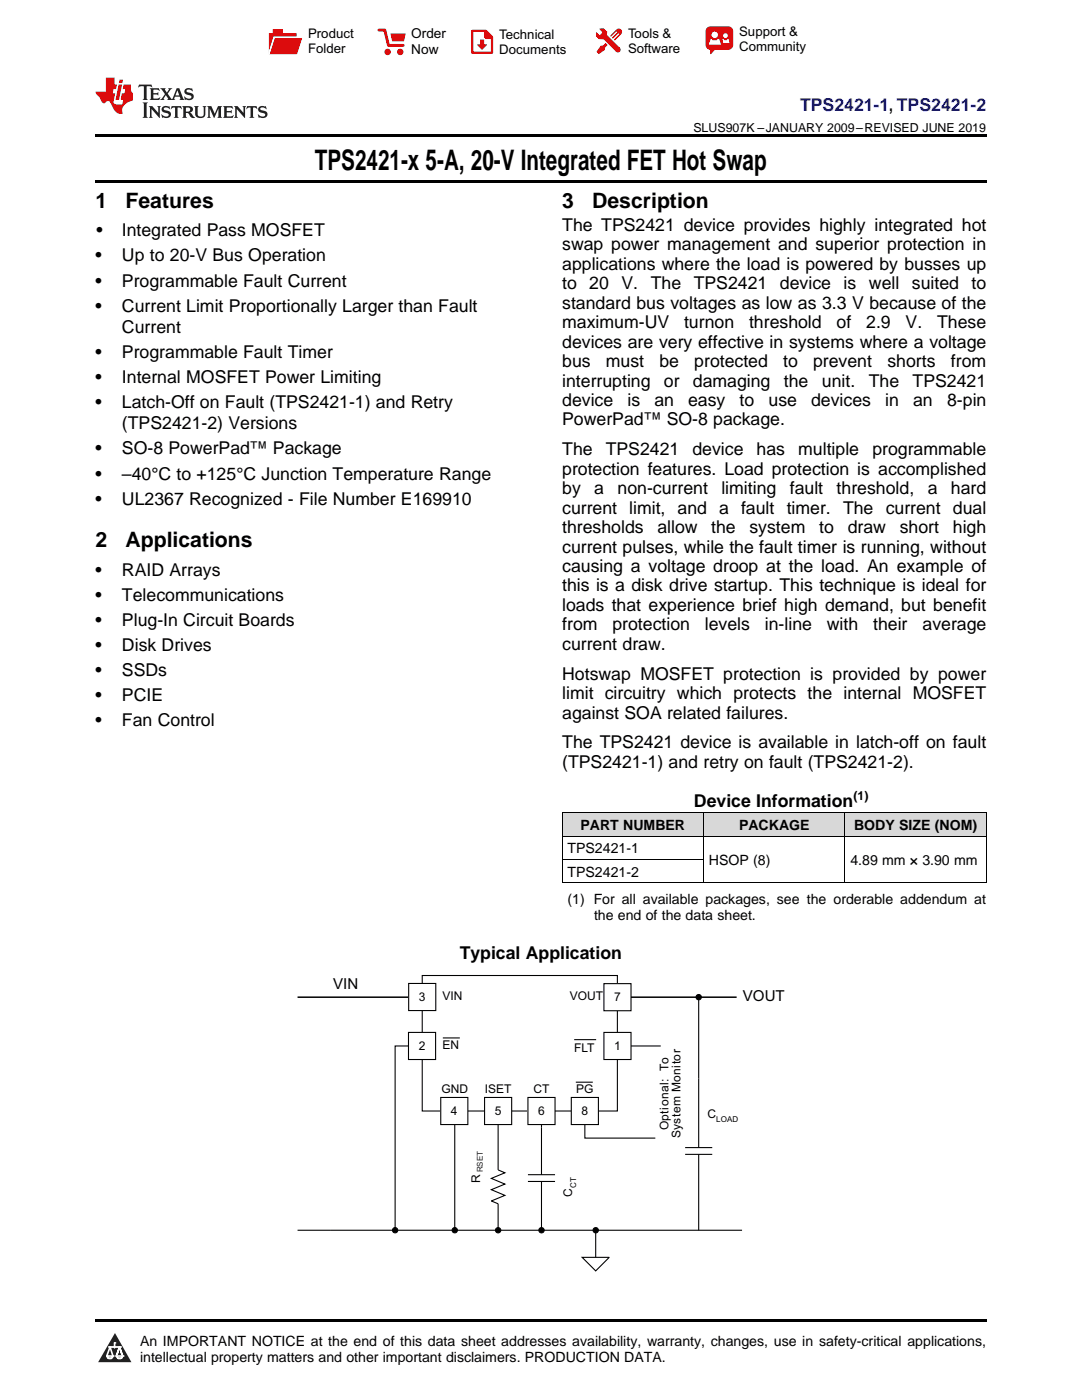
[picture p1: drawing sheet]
<svg xmlns="http://www.w3.org/2000/svg" width="216mm" height="279mm" viewBox="0 0 216 279" stroke-linecap="round" stroke-linejoin="round" font-family="sans-serif">
<defs><g id="words">
<text font-size="5.6" x="62.8" y="33.9">TPS2421-x 5-A, 20-V Integrated FET Hot Swap</text>
<g font-size="4.2">
<text x="19" y="41.5">1</text>
<text x="25" y="41.5">Features</text>
<text x="112.2" y="41.5">3</text>
<text x="118.2" y="41.5">Description</text>
<text x="19" y="109.1">2</text>
<text x="25" y="109.1">Applications</text>
</g>
<text font-size="3.5" fill="#00f" x="159.6" y="22.2">TPS2421-1, TPS2421-2</text>
<g font-size="3.5">
<text x="19.2" y="47.2">•</text>
<text x="24.3" y="47.2">Integrated Pass MOSFET</text>
<text x="112.2" y="46.1">The TPS2421 device provides highly integrated hot</text>
<text x="19" y="52.2">•</text>
<text x="24.3" y="52.2">Up to 20-V Bus Operation</text>
<text x="112.2" y="50">swap power management and superior protection in</text>
<text x="112.2" y="53.9">applications where the load is powered by busses up</text>
<text x="19" y="57.2">•</text>
<text x="24.3" y="57.2">Programmable Fault Current</text>
<text x="112.2" y="57.7">to</text>
<text x="117.6" y="57.7">20</text>
<text x="124" y="57.7">V.</text>
<text x="129.9" y="57.7">The</text>
<text x="138.4" y="57.7">TPS2421</text>
<text x="155.6" y="57.7">device</text>
<text x="168.3" y="57.7">is</text>
<text x="173.4" y="57.7">well</text>
<text x="182" y="57.7">suited</text>
<text x="193.9" y="57.7">to</text>
<text x="19" y="62.2">•</text>
<text x="24.3" y="62.2">Current Limit Proportionally Larger than Fault</text>
<text x="112.2" y="61.6">standard bus voltages as low as 3.3 V because of the</text>
<text x="112.2" y="65.5">maximum-UV</text>
<text x="136.5" y="65.5">turnon</text>
<text x="149.5" y="65.5">threshold</text>
<text x="166.9" y="65.5">of</text>
<text x="172.8" y="65.5">2.9</text>
<text x="180.7" y="65.5">V.</text>
<text x="187" y="65.5">These</text>
<text x="19" y="71.4">•</text>
<text x="24.3" y="66.4">Current</text>
<text x="24.3" y="71.4">Programmable Fault Timer</text>
<text x="112.2" y="69.4">devices are very effective in systems where a voltage</text>
<text x="19" y="76.4">•</text>
<text x="24.3" y="76.4">Internal MOSFET Power Limiting</text>
<text x="112.2" y="73.3">bus</text>
<text x="112.2" y="77.2">interrupting</text>
<text x="120.9" y="73.3">must</text>
<text x="131.6" y="73.3">be</text>
<text x="132.5" y="77.2">or</text>
<text x="138.3" y="77.2">damaging</text>
<text x="138.5" y="73.3">protected</text>
<text x="156.3" y="73.3">to</text>
<text x="156.4" y="77.2">the</text>
<text x="162.2" y="73.3">prevent</text>
<text x="164" y="77.2">unit.</text>
<text x="173.3" y="77.2">The</text>
<text x="177.1" y="73.3">shorts</text>
<text x="182.1" y="77.2">TPS2421</text>
<text x="189.7" y="73.3">from</text>
<text x="19" y="81.5">•</text>
<text x="24.3" y="81.5">Latch-Off on Fault (TPS2421-1) and Retry</text>
<text x="112.2" y="81">device</text>
<text x="125.2" y="81">is</text>
<text x="130.6" y="81">an</text>
<text x="137.3" y="81">easy</text>
<text x="147.6" y="81">to</text>
<text x="153.3" y="81">use</text>
<text x="161.9" y="81">devices</text>
<text x="176.6" y="81">in</text>
<text x="182.2" y="81">an</text>
<text x="189" y="81">8-pin</text>
<text x="24.3" y="85.7">(TPS2421-2) Versions</text>
<text x="112.2" y="84.9">PowerPad™ SO-8 package.</text>
<text x="19" y="90.7">•</text>
<text x="19" y="95.7">•</text>
<text x="24.3" y="90.7">SO-8 PowerPad™ Package</text>
<text x="24.3" y="95.7">–40°C to +125°C Junction Temperature Range</text>
<text x="112.2" y="90.9">The</text>
<text x="112.2" y="94.8">protection features. Load protection is accomplished</text>
<text x="120.9" y="90.9">TPS2421</text>
<text x="138.2" y="90.9">device</text>
<text x="151" y="90.9">has</text>
<text x="159.3" y="90.9">multiple</text>
<text x="174.1" y="90.9">programmable</text>
<text x="19" y="100.7">•</text>
<text x="24.3" y="100.7">UL2367 Recognized - File Number E169910</text>
<text x="112.2" y="98.6">by</text>
<text x="118.6" y="98.6">a</text>
<text x="123.2" y="98.6">non-current</text>
<text x="143.9" y="98.6">limiting</text>
<text x="157.6" y="98.6">fault</text>
<text x="166.9" y="98.6">threshold,</text>
<text x="185.1" y="98.6">a</text>
<text x="189.7" y="98.6">hard</text>
<text x="112.2" y="102.5">current limit, and a fault timer. The current dual</text>
<text x="112.2" y="106.4">thresholds</text>
<text x="131.2" y="106.4">allow</text>
<text x="141.9" y="106.4">the</text>
<text x="149.5" y="106.4">system</text>
<text x="163.5" y="106.4">to</text>
<text x="169.1" y="106.4">draw</text>
<text x="179.5" y="106.4">short</text>
<text x="190.1" y="106.4">high</text>
<text x="112.2" y="110.3">current pulses, while the fault timer is running, without</text>
<text x="19" y="114.9">•</text>
<text x="19" y="119.9">•</text>
<text x="24.3" y="114.9">RAID Arrays</text>
<text x="24.3" y="119.9">Telecommunications</text>
<text x="112.2" y="114.2">causing a voltage droop at the load. An example of</text>
<text x="112.2" y="118">this is a disk drive startup. This technique is ideal for</text>
<text x="19" y="124.9">•</text>
<text x="24.3" y="124.9">Plug-In Circuit Boards</text>
<text x="112.2" y="121.9">loads that experience brief high demand, but benefit</text>
<text x="112.2" y="125.8">from</text>
<text x="122.2" y="125.8">protection</text>
<text x="140.6" y="125.8">levels</text>
<text x="152.6" y="125.8">in-line</text>
<text x="165" y="125.8">with</text>
<text x="174.2" y="125.8">their</text>
<text x="184.1" y="125.8">average</text>
<text x="19" y="129.9">•</text>
<text x="24.3" y="129.9">Disk Drives</text>
<text x="112.2" y="129.7">current draw.</text>
<text x="19" y="134.9">•</text>
<text x="24.3" y="134.9">SSDs</text>
<text x="112.2" y="135.6">Hotswap MOSFET protection is provided by power</text>
<text x="19" y="139.9">•</text>
<text x="24.3" y="139.9">PCIE</text>
<text x="112.2" y="139.5">limit circuitry which protects the internal MOSFET</text>
<text x="112.2" y="143.4">against SOA related failures.</text>
<text x="19" y="144.9">•</text>
<text x="24.3" y="144.9">Fan Control</text>
<text x="112.2" y="149.4">The TPS2421 device is available in latch-off on fault</text>
<text x="112.2" y="153.2">(TPS2421-1) and retry on fault (TPS2421-2).</text>
<text x="138.5" y="161">Device Information</text>
<text x="91.7" y="191.4">Typical Application</text>
</g>
<g font-size="3">
<text x="66.5" y="197.4">VIN</text>
<text x="148.2" y="199.8">VOUT</text>
</g>
<g font-size="2.8">
<text x="115.8" y="165.6">PART NUMBER</text>
<text x="147.5" y="165.6">PACKAGE</text>
<text x="170.4" y="165.6">BODY SIZE (NOM)</text>
<text x="113.2" y="170.3">TPS2421-1</text>
<text x="141.5" y="172.6">HSOP (8)</text>
<text x="169.7" y="172.6">4.89 mm × 3.90 mm</text>
<text x="113.2" y="174.9">TPS2421-2</text>
<text x="113.2" y="180.4">(1) For all available packages, see the orderable addendum at</text>
<text x="118.5" y="183.6">the end of the data sheet.</text>
<text x="27.9" y="268.6">An IMPORTANT NOTICE at the end of this data sheet addresses availability, warranty, changes, use in safety-critical applications,</text>
<text x="27.9" y="271.8">intellectual property matters and other important disclaimers. PRODUCTION DATA.</text>
</g>
<g font-size="2.7">
<text x="82.1" y="7.7">Order</text>
<text x="82.1" y="10.7">Now</text>
</g>
<g font-size="2.6">
<text x="61.5" y="7.6">Product</text>
<text x="61.5" y="10.6">Folder</text>
<text x="99.6" y="7.8">Technical</text>
<text x="99.6" y="10.8">Documents</text>
<text x="125.3" y="7.6">Tools &amp;</text>
<text x="125.3" y="10.6">Software</text>
<text x="147.5" y="7.2">Support &amp;</text>
<text x="147.5" y="10.2">Community</text>
</g>
<g font-size="2.5">
<text x="138.4" y="26.3">SLUS907K –JANUARY 2009–REVISED JUNE 2019</text>
<text x="170.3" y="159.6">(1)</text>
</g>
<g font-size="2.4">
<text x="83.6" y="199.7">3</text>
<text x="88.3" y="199.6">VIN</text>
<text x="113.7" y="199.6">VOUT</text>
<text x="122.5" y="199.7">7</text>
<text x="83.5" y="209.5">2</text>
<text x="88.3" y="209.4">EN</text>
<text x="114.6" y="209.9">FLT</text>
<text x="122.5" y="209.5">1</text>
<text x="88.1" y="218">GND</text>
<text x="96.7" y="218.1">ISET</text>
<text x="106.5" y="218.1">CT</text>
<text x="115" y="218.1">PG</text>
<text x="90" y="222.4">4</text>
<text x="98.7" y="222.4">5</text>
<text x="107.4" y="222.4">6</text>
<text x="116" y="222.4">8</text>
<text x="133.4" y="225.6" transform="rotate(-90 133.4 225.6)">Optional: To</text>
<text x="135.8" y="227.2" transform="rotate(-90 135.8 227.2)">System Monitor</text>
<text x="141.2" y="223.2">C</text>
<text x="95.8" y="236" transform="rotate(-90 95.8 236)">R</text>
<text x="114.2" y="238.8" transform="rotate(-90 114.2 238.8)">C</text>
</g>
<g font-size="1.6">
<text x="142.9" y="224">LOAD</text>
<text x="115" y="237.1" transform="rotate(-90 115 237.1)">CT</text>
</g>
<text font-size="1.6" fill="#231f20" x="96.3" y="234" transform="rotate(-90 96.3 234)">RSET</text>
</g></defs>
<g fill="#d8d8d8">
<path d="M112.2 162.2h28.2v4.7h-28.2z"/>
<path d="M140.4 162.2h28.2v4.7h-28.2z"/>
<path d="M168.6 162.2h28.2v4.7h-28.2z"/>
</g>
<path d="M22.9 266l3.3 5.9h-6.6z" fill="#231f20"/>
<path d="M21.3 270.6h1.2l-.3 .5h-.3a.53 .53 0 0 1-.6-.5z" fill-rule="evenodd" fill="#fff"/>
<path d="M21.3 270.6h1.2l-.3 .5h-.3a.53 .53 0 0 1-.6-.5z" fill="none" stroke="#231f20" stroke-width=".33"/>
<path d="M21.3 270.6l1.2 .1-.3 .4h-.5z" fill="none" stroke="#fff" stroke-width=".33"/>
<path d="M22.9 268.9h.1" fill="none" stroke="#fff" stroke-width=".33"/>
<path d="M22.9 268v.9z" fill="#fff"/>
<path d="M22.9 268v.9z" fill="none" stroke="#fff" stroke-width=".33"/>
<circle cx="22.9" cy="268" r=".16" fill="#fff"/>
<path d="M21.8 268.8h.1" fill="none" stroke="#fff" stroke-width=".33"/>
<path d="M21.8 268.8h2.2z" fill="#fff"/>
<path d="M21.8 268.8h2.2z" fill="none" stroke="#fff" stroke-width=".33"/>
<circle cx="24" cy="268.8" r=".16" fill="#fff"/>
<path d="M23.2 270.6h.1" fill="none" stroke="#fff" stroke-width=".33"/>
<path d="M23.8 268.8l-.6 1.8z" fill="#fff"/>
<path d="M23.8 268.8l-.6 1.8z" fill="none" stroke="#fff" stroke-width=".33"/>
<path d="M23.8 268.8l.7 1.8z" fill="#fff"/>
<path d="M23.8 268.8l.7 1.8z" fill="none" stroke="#fff" stroke-width=".33"/>
<path d="M24.4 270.6h.1" fill="none" stroke="#fff" stroke-width=".33"/>
<circle cx="21.3" cy="270.6" r=".16" fill="#fff"/>
<path d="M22 268.8l-.7 1.8z" fill="#fff"/>
<path d="M22 268.8l-.7 1.8z" fill="none" stroke="#fff" stroke-width=".33"/>
<path d="M22 268.8l.5 1.8z" fill="#fff"/>
<path d="M22 268.8l.5 1.8z" fill="none" stroke="#fff" stroke-width=".33"/>
<circle cx="22.5" cy="270.6" r=".16" fill="#fff"/>
<path d="M23.3 270.6h1.2a.63 .63 0 0 1-.6 .5 .63 .63 0 0 1-.6-.5z" fill-rule="evenodd" fill="#fff"/>
<path d="M23.3 270.6h1.2a.63 .63 0 0 1-.6 .5 .63 .63 0 0 1-.6-.5z" fill="none" stroke="#231f20" stroke-width=".33"/>
<path d="M23.3 270.6h1.2l-.4 .5h-.5z" fill="none" stroke="#fff" stroke-width=".33"/>
<path d="M23.2 270.6h.1" fill="none" stroke="#fff" stroke-width=".33"/>
<circle cx="24.5" cy="270.6" r=".16" fill="#fff"/>
<path d="M19 263.2h177.8v.5h-177.8z" fill="#000"/>
<path d="M84.3 194.7h38.9v27h-38.9z" fill-rule="evenodd" fill="#fff"/>
<g fill="none" stroke="#000" stroke-width=".22">
<path d="M84.3 194.7h38.9v27h-38.9zM139.4 199v30M81.5 208.7h-2.7v36.8M125.9 208.7h5.9M90.7 221.7v23.8M99.4 221.7v11.8l1.3 .6-2.7 1.1 2.7 1.1-2.7 1.1 2.7 1.2-2.7 1.1 1.4 .5v5.3M105.3 235.8h5.5M105.3 234.4h5.5M108 221.7v12.7M108 235.8v9.7M116.7 224.4v2.7h14.1M136.7 230.4h5.4"/>
<path d="M136.7 229h5.4M139.4 230.4v15.1M59.4 245.5h88.7"/>
</g>
<g fill="#000">
<circle cx="139.4" cy="199" r=".54"/>
<circle cx="78.8" cy="245.5" r=".54"/>
<circle cx="90.7" cy="245.5" r=".54"/>
<circle cx="99.4" cy="245.5" r=".54"/>
<circle cx="108" cy="245.5" r=".54"/>
</g>
<g fill="none" stroke="#000" stroke-width=".2">
<circle cx="139.4" cy="199" r=".54"/>
<circle cx="78.8" cy="245.5" r=".54"/>
<circle cx="90.7" cy="245.5" r=".54"/>
<circle cx="99.4" cy="245.5" r=".54"/>
<circle cx="108" cy="245.5" r=".54"/>
</g>
<path d="M84.3 196.3v2.7h-24.9M125.9 199h21.1" fill="none" stroke="#000" stroke-width=".3"/>
<path d="M81.5 196.3h5.5v5.4h-5.5z" fill-rule="evenodd" fill="#fff"/>
<path d="M81.5 196.3h5.5v5.4h-5.5z" fill="none" stroke="#000" stroke-width=".22"/>
<path d="M120.5 196.3h5.4v5.4h-5.4z" fill-rule="evenodd" fill="#fff"/>
<path d="M120.5 196.3h5.4v5.4h-5.4z" fill="none" stroke="#000" stroke-width=".22"/>
<path d="M81.5 206h5.4v5.5h-5.4z" fill-rule="evenodd" fill="#fff"/>
<path d="M81.5 206h5.4v5.5h-5.4z" fill="none" stroke="#000" stroke-width=".22"/>
<path d="M87.9 219h5.5v5.4h-5.5z" fill-rule="evenodd" fill="#fff"/>
<path d="M87.9 219h5.5v5.4h-5.5z" fill="none" stroke="#000" stroke-width=".22"/>
<path d="M96.7 219h5.4v5.4h-5.4z" fill-rule="evenodd" fill="#fff"/>
<path d="M96.7 219h5.4v5.4h-5.4z" fill="none" stroke="#000" stroke-width=".22"/>
<path d="M105.3 219h5.5v5.4h-5.5z" fill-rule="evenodd" fill="#fff"/>
<path d="M105.3 219h5.5v5.4h-5.5z" fill="none" stroke="#000" stroke-width=".22"/>
<path d="M120.5 206h5.4v5.5h-5.4z" fill-rule="evenodd" fill="#fff"/>
<path d="M120.5 206h5.4v5.5h-5.4z" fill="none" stroke="#000" stroke-width=".22"/>
<path d="M114 219h5.4v5.4h-5.4z" fill-rule="evenodd" fill="#fff"/>
<path d="M114 219h5.4v5.4h-5.4z" fill="none" stroke="#000" stroke-width=".22"/>
<path d="M116.2 250.9h5.4l-2.7 2.7z" fill="#fff"/>
<path d="M88.4 207.1h3.4M114.6 207.5h4.4M114.9 216h3.4M116.2 250.9h5.4l-2.7 2.7zM118.9 245.5v5.4" fill="none" stroke="#000" stroke-width=".22"/>
<circle cx="118.9" cy="245.5" r=".54" fill="#000"/>
<g fill="none" stroke="#000" stroke-width=".2">
<path d="M112.2 176.2h84.6M112.2 171.5h28.2M112.2 166.8h84.6M112.2 162.2h84.6M112.2 162.2v14M140.4 162.2v14M168.6 162.2v14M196.8 162.2v14"/>
<circle cx="118.9" cy="245.5" r=".54"/>
</g>
<path d="M19 35.9h177.8v.5h-177.8zM19 26.8h177.8v.6h-177.8zM112.2 176.2h.1zM168.5 176.2h.1zM196.7 176.2h.1z" fill="#000"/>
<path d="M27.7 16.9l-.1 .6 .6-.3h.5v.2v2.2l-.2 .4h1l-.2-.4v-2.2v-.2h.5l.6 .3-.2-.6zM29.9 17.6l.2 .4v1.6l-.2 .4h1.9l.1-.6a1.09 1.09 0 0 1-1.3 .1v-.6h.6l.4 .2v-.7l-.2 .2h-.8v-.6l.2-.1a1.01 1.01 0 0 1 1 .3l-.1-.6zM32 17.6l.9 1.2-1 1.2h.9l-.2-.3 .5-.7 .5 .7-.3 .3h1.7l-.2-.3 .1-.4h1l.1 .4-.2 .3h1l-.3-.4-.7-2h-.5l-1 2.2-.8-1.1 .9-1.1h-.9l.2 .2-.4 .7-.4-.7 .2-.2zM35.4 18l.4 1h-.8zM37 17.7a.66 .66 0 0 0-.2 .8 .66 .66 0 0 0 .6 .4l.7 .2 .1 .2a.8 .8 0 0 1-.7 .4 .8 .8 0 0 1-.7-.5l.1 .8 .2-.2a.94 .94 0 0 0 1.1 .1 .94 .94 0 0 0 .4-.9 1.48 1.48 0 0 0-1.3-.6v-.4a1.1 1.1 0 0 1 1.2 .2l-.2-.6-.2 .1-.5-.1zM28.5 20.4l.2 .4v2.3l-.2 .4h1l-.2-.4v-2.3l.2-.4zM29.7 21.2l.2 .4v1.5l-.2 .4h.8l-.3-.4 .1-1.3 1.6 1.8v-2l.2-.4h-.7l.2 .2v1.1l-1.2-1.3zM32.5 21.3a.66 .66 0 0 0-.2 .8 .66 .66 0 0 0 .6 .4l.6 .2 .2 .2a.8 .8 0 0 1-.8 .4 .8 .8 0 0 1-.7-.5l.2 .7 .2-.1a.94 .94 0 0 0 1 .1 .94 .94 0 0 0 .5-1 1.47 1.47 0 0 0-1.3-.6l-.1-.3a1.1 1.1 0 0 1 1.3 .2l-.2-.6-.2 .1-.5-.2zM34.3 21.2l-.2 .6a.64 .64 0 0 1 .8-.3v1.6l-.2 .4h1l-.3-.4 .1-1.6a.66 .66 0 0 1 .8 .3l-.2-.6zM36.3 21.2l.3 .4v1.5l-.3 .4h1l-.2-.2v-.7h.5l.1 .1a.8 .8 0 0 0 1.2 .7l-1-1a.62 .62 0 0 0 .6-.5 .62 .62 0 0 0-.6-.7zM37.1 21.5h.1a.48 .48 0 0 1 .6 0 .48 .48 0 0 1 .1 .6l-.2 .1-.6 .1zM38.7 21.2l.2 .2a2.29 2.29 0 0 0 .4 2 1.05 1.05 0 0 0 1.7-.7v-1.3l.2-.2h-.8l.2 .4v1.1a.61 .61 0 0 1-.6 .6 .61 .61 0 0 1-.6-.6v-1.1l.3-.4zM41.3 21.2l.3 .4v1.5l-.3 .4h.8l-.2-.4v-1.4l.8 1.9 .9-1.9v1.4l-.2 .4h.9l-.2-.4v-1.5l.2-.4h-.8l-.7 1.5-.6-1.5zM44.5 21.2l.2 .4v1.5l-.2 .4h1.9l.2-.6a1.1 1.1 0 0 1-1.4 .2v-.7h.6l.4 .2v-.6l-.2 .1-.8 .1v-.6l.2-.1a1.02 1.02 0 0 1 1.1 .2l-.2-.5zM46.7 21.2l.2 .4v1.5l-.2 .4h.8l-.3-.4 .1-1.3 1.6 1.8v-2l.2-.4h-.7l.2 .2v1.1l-1.2-1.3zM49.3 21.2l-.1 .6a.64 .64 0 0 1 .8-.3v1.6l-.3 .4h1l-.2-.4v-1.6a.66 .66 0 0 1 .8 .3l-.1-.6zM51.7 21.3a.66 .66 0 0 0-.2 .7 .66 .66 0 0 0 .7 .5l.6 .2 .1 .2a.8 .8 0 0 1-.7 .4 .8 .8 0 0 1-.7-.5l.1 .7 .2-.1a.94 .94 0 0 0 1.1 .1 .94 .94 0 0 0 .4-1 1.48 1.48 0 0 0-1.2-.6l-.1-.3a1.1 1.1 0 0 1 1.2 .2l-.2-.6-.1 .1-.6-.2z" fill="#231f20"/>
<path d="M21.1 15.5v2.8h-2v.4l.9 .9a.96 .96 0 0 0 1 1 .59 .59 0 0 1 .5-.4 .59 .59 0 0 1 .5 .3l.4 .8a1.61 1.61 0 0 0 2.1 1.3 1.63 1.63 0 0 1 1.1-2.2l.9-.3v-1.5a1.6 1.6 0 0 1-.4-1.7h-1.4l-.2 .9h.5l-.2 .8h-.5l-.2 1v.3h.5l-.2 .9h-.7a.74 .74 0 0 1-1-.6l.3-1.6h-.5l.2-.8h.5l.1-.9h-.4v-1.4zM23.7 16.9l-.7 3h.8l.6-3zM23.8 15.9l-.1 .7h.7l.2-.7z" fill="#ee1d23"/>
<g fill="#d60000">
<path d="M54.4 5.8h2v.8h2.8v4.2h-5.5v-4.2h.7z" fill-rule="evenodd"/>
<path d="M54.7 7.5h5.6l-1 3.3h-5.6z" fill-rule="evenodd"/>
</g>
<path d="M54.6 7.4h5.8l-.1 .1h-5.5l-1.1 3.3z" fill-rule="evenodd" fill="#fff"/>
<path d="M54.6 7.4h5.8l-.1 .1h-5.5l-1.1 3.3z" fill="none" stroke="#fff" stroke-width=".2"/>
<path d="M75.6 6h1.2l.7 3.1h3" fill="none" stroke="#d60000" stroke-width=".56"/>
<g fill="#d60000">
<path d="M77.9 6.7h3.1l-.4 1.5h-2.3z" fill-rule="evenodd"/>
<circle cx="77.3" cy="10.4" r=".64"/>
<circle cx="79.9" cy="10.4" r=".64"/>
</g>
<path d="M94.2 6.2h2.7l1.3 1.2v3.1h-4z" fill="none" stroke="#d60000" stroke-width=".44"/>
<g fill="#d60000">
<path d="M95.8 7.9h.8v1h.6l-1 1.1-1-1v-.1h.6z" fill-rule="evenodd"/>
<path d="M96.6 6.2h.3l1.3 1.2v.4h-1.3l-.3-.4z" fill-rule="evenodd"/>
<path d="M119.6 5.7h.9l.6 .6 .1 .7 2.5 2.5-.8 .8-2.3-2.3-1.1-.2-.6-.6v-.8l.7 .6 .5-.4v-.2l-.4-.5z" fill-rule="evenodd"/>
<path d="M119.9 9.1h.4l.5-.5 .4 .4-.5 .5v.4l-1.2 .9-.5-.5z" fill-rule="evenodd"/>
<path d="M123 5.9a.67 .67 0 0 1 .9 0 .67 .67 0 0 1 0 .9z" fill-rule="evenodd"/>
<path d="M123 5.9l.9 .9-1.2 1.2h-.2l.1-.2 .9-.9 .1-.2h-.3l-.9 1h-.2v-.2l.9-1 .1-.2h-.3l-.9 1h-.2v-.2z" fill-rule="evenodd"/>
<circle cx="123.3" cy="9.9" r=".54"/>
</g>
<path d="M121.1 6.3l-.1 .7" fill="none" stroke="#d60000" stroke-width=".2"/>
<g fill="#d60000">
<path d="M141.1 5.5l.6-.2h3.6a.95 .95 0 0 1 1 .9v2.8a.95 .95 0 0 1-1 .9h-3.6a.95 .95 0 0 1-.9-.9v-2.8z" fill-rule="evenodd"/>
<path d="M141.7 9.9h.9l-.7 .9h-.2z" fill-rule="evenodd"/>
</g>
<g fill="#fff">
<path d="M144.3 8.6h1.3z"/>
<path d="M141.8 7.8h.3l.1 .2h.8l.2-.2h.3l.4 1.1h-2.5z" fill-rule="evenodd"/>
<path d="M144.2 7.8h.2l.2 .2h.4l.2-.2h.2l.2 .8h-1.3z" fill-rule="evenodd"/>
<circle cx="142.6" cy="6.9" r=".65"/>
<circle cx="144.8" cy="7.1" r=".48"/>
</g>
<use href="#words"/>
</svg>
